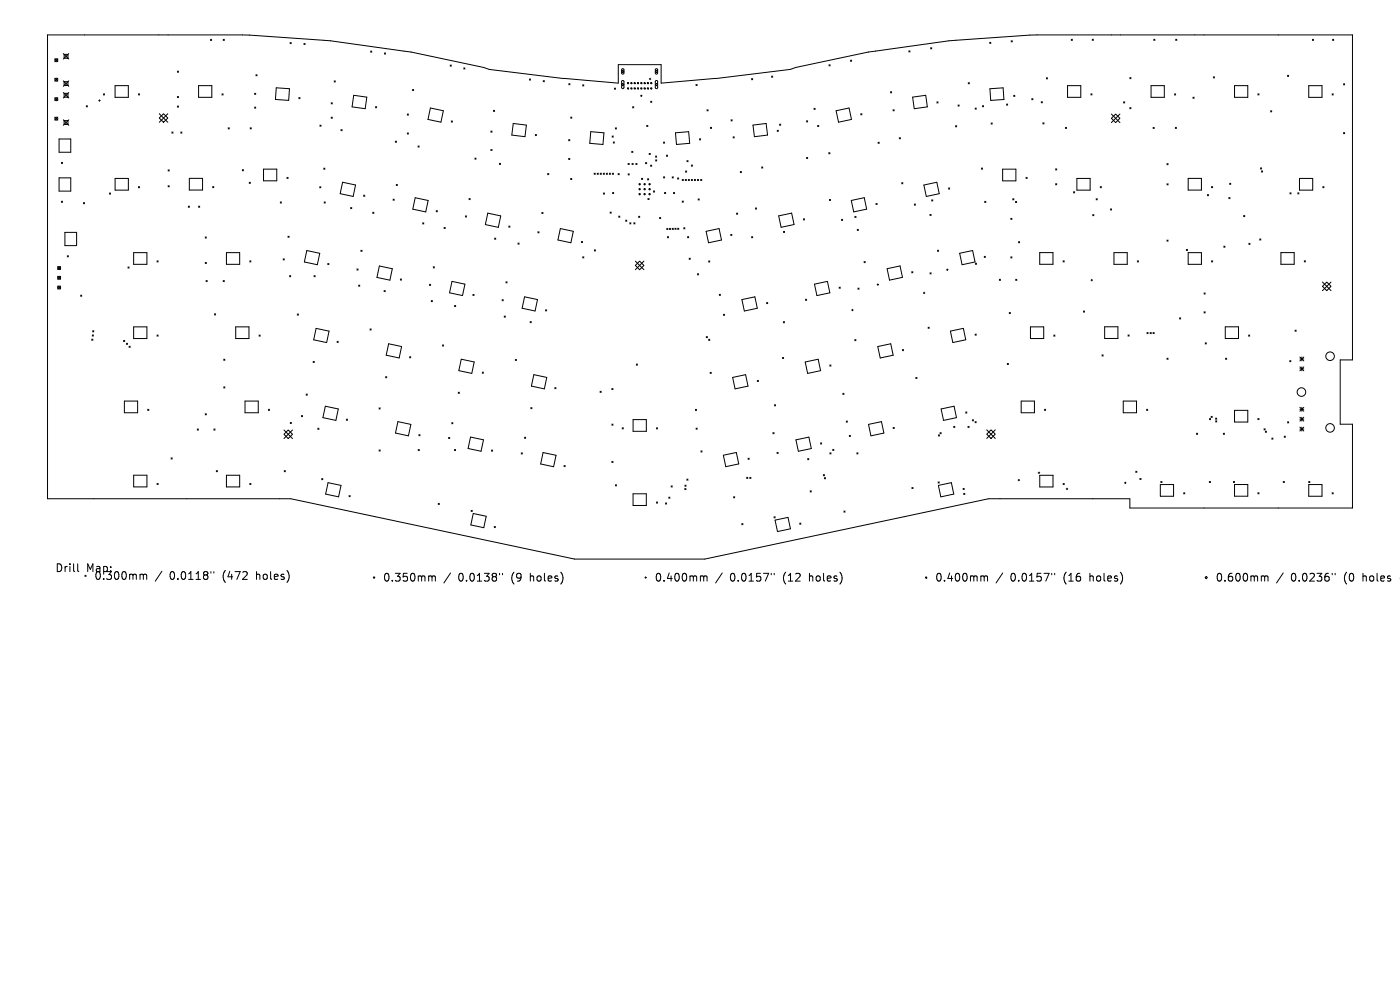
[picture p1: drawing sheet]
<svg xmlns="http://www.w3.org/2000/svg" width="297mm" height="210mm" viewBox="0 0 297 210" stroke-linecap="round" stroke-linejoin="round" font-family="sans-serif">
<defs><g id="words">
<g font-size="2.3">
<text x="11.7" y="121.6">Drill</text>
<text x="18.3" y="121.6">Map:</text>
<text x="19.9" y="123.2">0.300mm</text>
<text x="36" y="123.2">0.0118&quot;</text>
<text x="47.3" y="123.2">(472</text>
<text x="54.6" y="123.2">holes)</text>
<text x="81.2" y="123.6">0.350mm</text>
<text x="97.2" y="123.6">0.0138&quot;</text>
<text x="108.6" y="123.6">(9</text>
<text x="112.7" y="123.6">holes)</text>
<text x="138.8" y="123.6">0.400mm</text>
<text x="154.9" y="123.6">0.0157&quot;</text>
<text x="166.2" y="123.6">(12</text>
<text x="171.9" y="123.6">holes)</text>
<text x="198.3" y="123.6">0.400mm</text>
<text x="214.4" y="123.6">0.0157&quot;</text>
<text x="225.7" y="123.6">(16</text>
<text x="231.4" y="123.6">holes)</text>
<text x="257.8" y="123.6">0.600mm</text>
<text x="273.9" y="123.6">0.0236&quot;</text>
<text x="285.2" y="123.6">(0</text>
<text x="289.3" y="123.6">holes</text>
</g>
</g></defs>
<g fill="none" stroke="#000" stroke-width=".21">
<path d="M10.1 7.4h41.3a245.1 245.1 0 0 1 51.2 6.9l1.2 .4 15.6 1.9 11.8 1v-3.9h9.1v3.9l11.7-1 15.6-1.9a209.2 209.2 0 0 1 35.2-6.2l17.2-1.1h66.9v69h-2.6v13.6h2.6v17.8h-47.2v-2h-30l-60.2 12.8h-27.6l-60.2-12.8h-51.6zM11.6 12.5l.7 .6M11.6 16.6l.7 .6M12.3 12.5l-.7 .6M12.3 16.6l-.7 .6M13.4 17.2l1.2 1.1M13.4 11.4l1.2 1.1M13.4 19.6l1.2 1.2M13.6 11.5h.8v.9h-.8zM13.6 17.3h.8v.8h-.8zM13.6 19.8h.8v.8h-.8zM14.6 11.4l-1.2 1.1"/>
<path d="M14.6 17.2l-1.2 1.1M14.6 19.6l-1.2 1.2M21.9 19.9l.3 .3M22.2 19.9l-.3 .3M24.4 18.2h2.8v2.4h-2.8zM29.4 19.9l.2 .2M29.6 19.9l-.2 .2M37.6 15.1l.3 .2M37.9 15.1l-.3 .2M42.1 18.2h2.8v2.4h-2.8zM44.7 8.3l.2 .3M44.9 8.3l-.2 .3"/>
<path d="M47.1 19.9l.2 .3M47.3 19.9l-.2 .3M47.3 8.3l.3 .3M47.6 8.3l-.3 .3M54 19.8l.3 .2M54.3 19.8l-.3 .2M54.3 15.8l.2 .3M54.5 15.8l-.2 .3M58.6 18.6l2.8 .2-.2 2.5-2.8-.2zM61.5 9l.3 .3M61.8 9l-.3 .3M64.5 9.2l.2 .3"/>
<path d="M64.7 9.2l-.2 .3M70.9 17.2l.2 .2M71.1 17.2l-.2 .2M78.6 10.8l.3 .3M78.9 10.8l-.3 .3M81.6 11.2l.2 .3M81.8 11.2l-.2 .3M87.5 19l.3 .2M87.8 19l-.3 .2M95.5 13.8l.2 .2M95.7 13.8l-.2 .2M98.4 14.4l.2 .2"/>
<path d="M98.6 14.4l-.2 .2M112.3 16.8l.3 .2M112.6 16.8l-.3 .2M115.2 17.1l.3 .2M115.5 17.1l-.3 .2M120.7 17.7l.2 .3M120.9 17.7l-.2 .3M123.6 18l.3 .2M123.9 18l-.3 .2M130.3 18.7l.3 .2M130.6 18.7l-.3 .2M131.9 15.1l.2-.2 .3 .2-.3 .3z"/>
<path d="M131.9 17.9l.2-.2 .3 .2-.3 .3zM131.9 14.6h.3l.2 .2v.7l-.2 .2-.3-.2zM131.9 17.1h.3l.2 .2v1.3l-.3 .2-.2-.2zM133.1 17.5h.3v.2h-.3zM133.1 18.6h.3v.3h-.3zM133.8 17.5h.3v.2h-.3zM133.8 18.6h.3v.3h-.3zM134.5 17.5h.3v.2h-.3zM134.5 18.6h.3v.3h-.3zM135.2 17.5h.3v.2h-.3zM135.2 18.6h.3v.3h-.3zM135.9 17.5h.3v.2h-.3z"/>
<path d="M135.9 18.6h.3v.3h-.3zM136.6 17.5h.3v.2h-.3zM136.6 18.6h.3v.3h-.3zM137.3 17.5h.3v.2h-.3zM137.3 18.6h.3v.3h-.3zM137.7 16.8h.4M137.9 16.6v.3M138 17.5h.3v.2h-.3zM138 18.6h.3v.3h-.3zM139 15.1l.3-.2 .2 .2-.2 .3zM139 17.9l.3-.2 .2 .2-.2 .3zM139.1 14.6h.2l.2 .2v.7l-.2 .2-.3-.2z"/>
<path d="M139.1 17.1h.3l.1 .2v1.3l-.2 .2-.3-.2zM147.6 17.9l.3 .3M147.9 17.9l-.3 .3M159.4 16.7l.3 .2M159.7 16.7l-.3 .2M163.7 16.1l.2 .3M163.9 16.1l-.2 .3M175.9 13.7l.2 .3M176.1 13.7l-.2 .3M180.4 12.8l.3 .2M180.7 12.8l-.3 .2M188.9 19.5l.3 .2"/>
<path d="M189.2 19.5l-.3 .2M192.8 10.8l.2 .2M193 10.8l-.2 .2M197.4 10.1l.3 .3M197.7 10.1l-.3 .3M205.4 17.5l.2 .3M205.6 17.5l-.2 .3M210 9l.2 .2M210 18.8l2.8-.2 .2 2.5-2.8 .2zM210.2 9l-.2 .2M214.5 8.6l.3 .3M214.8 8.6l-.3 .3"/>
<path d="M222 16.5l.2 .2M222.2 16.5l-.2 .2M226.5 18.2h2.8v2.4h-2.8zM227.3 8.3l.2 .3M227.5 8.3l-.2 .3M231.4 19.9l.3 .2M231.7 19.9l-.3 .2M231.7 8.3l.3 .3M232 8.3l-.3 .3M239.7 16.5l.2 .2M239.9 16.5l-.2 .2M244.2 18.2h2.8v2.4h-2.8z"/>
<path d="M244.8 8.3l.2 .3M245 8.3l-.2 .3M249.2 19.9l.2 .3M249.4 19.9l-.2 .3M249.4 8.3l.3 .3M249.7 8.3l-.3 .3M257.4 16.3l.2 .2M257.6 16.3l-.2 .2M261.9 18.2h2.8v2.4h-2.8zM266.8 19.9l.3 .2M267.1 19.9l-.3 .2M273.1 16l.3 .2"/>
<path d="M273.4 16l-.3 .2M277.6 18.2h2.9v2.5h-2.9zM278.4 8.3l.3 .3M278.7 8.3l-.3 .3M282.6 19.9l.2 .3M282.7 8.3l.2 .3M282.8 19.9l-.2 .3M282.9 8.3l-.2 .3M285 17.8l.3 .2M285.3 17.8l-.3 .2M11.6 20.7l.7 .7M11.6 24.9l.7 .6"/>
<path d="M12.3 20.7l-.7 .7M12.3 24.9l-.7 .6M12.5 29.5h2.5v2.8h-2.5zM12.5 37.7h2.5v2.8h-2.5zM13 34.4l.3 .3M13.3 34.4l-.3 .3M13.4 25.4l1.2 1.2M13.6 25.6h.8v.8h-.8zM14.6 25.4l-1.2 1.2M18.3 22.4l.2 .3M18.5 22.4l-.2 .3M20.9 21.3h.4"/>
<path d="M21.1 21.2v.3M24.4 37.9h2.8v2.4h-2.8zM29.4 39.6l.2 .2M29.6 39.6l-.2 .2M33.8 24.1l1.8 1.8M34.7 24.1l.9 .9-.9 .9-.9-.9zM35.6 24.1l-1.8 1.8M35.7 36l.2 .3M35.7 39.4l.2 .2M35.9 36l-.2 .3M35.9 39.4l-.2 .2M36.5 28l.2 .2"/>
<path d="M36.7 28l-.2 .2M37.6 20.5l.3 .2M37.6 22.5l.3 .2M37.9 20.5l-.3 .2M37.9 22.5l-.3 .2M38.4 28l.2 .2M38.6 28l-.2 .2M40.2 37.8h2.8v2.5h-2.8zM45.1 39.6l.3 .2M45.4 39.6l-.3 .2M48.4 27.1l.2 .3M48.6 27.1l-.2 .3"/>
<path d="M51.4 36l.3 .2M51.7 36l-.3 .2M52.9 38.7l.2 .2M53.1 27.1l.2 .3M53.1 38.7l-.2 .2M53.3 27.1l-.2 .3M54 22.7l.3 .3M54.3 22.7l-.3 .3M55.9 35.9h2.8v2.5h-2.8zM60.9 37.6l.2 .3M61.1 37.6l-.2 .3M63.4 20.7l.2 .2"/>
<path d="M63.6 20.7l-.2 .2M67.8 39.6l.3 .3M67.9 26.5l.2 .3M68.1 39.6l-.3 .3M68.1 26.5l-.2 .3M68.7 35.7l.2 .2M68.9 35.7l-.2 .2M70.3 21.8l.2 .2M70.3 24.8l.2 .3M70.5 21.8l-.2 .2M70.5 24.8l-.2 .3M72.3 27.5l.3 .2"/>
<path d="M72.6 27.5l-.3 .2M72.7 38.7l2.7 .5-.5 2.5-2.7-.6zM75 20.2l2.8 .4-.3 2.5-2.8-.4zM79.7 22.6l.2 .3M79.9 22.6l-.2 .3M83.9 29.9l.2 .3M84.1 39.1l.2 .3M84.1 29.9l-.2 .3M84.3 39.1l-.2 .3M86.4 24.2l.3 .2M86.4 28.2l.3 .2M86.7 24.2l-.3 .2"/>
<path d="M86.7 28.2l-.3 .2M88.7 31l.2 .2M88.9 31l-.2 .2M91.3 22.9l2.8 .6-.6 2.4-2.7-.6zM95.7 25.7l.3 .2M96 25.7l-.3 .2M100.7 33.5l.3 .3M101 33.5l-.3 .3M104.1 27.8l.3 .2M104.1 31.7l.3 .2M104.4 31.7l-.3 .2M104.4 27.8l-.3 .2"/>
<path d="M104.7 23.4l.2 .2M104.9 23.4l-.2 .2M105.9 34.6l.3 .3M106.2 34.6l-.3 .3M108.9 26.2l2.8 .3-.3 2.5-2.8-.3zM113.6 28.5l.2 .3M113.8 28.5l-.2 .3M116.2 36.8l.2 .3M116.4 36.8l-.2 .3M120.6 29.6l.3 .3M120.6 33.6l.3 .2M120.9 29.6l-.3 .3"/>
<path d="M120.9 33.6l-.3 .2M121.1 37.9l.2 .2M121.1 24.8l.2 .3M121.3 37.9l-.2 .2M121.3 24.8l-.2 .3M125.3 27.9l2.8 .3-.2 2.4-2.8-.2zM126 36.7l.3 .3M126.3 36.7l-.3 .3M126.7 36.7l.2 .3M126.9 36.7l-.2 .3M127.3 36.7l.3 .3M127.6 36.7l-.3 .3"/>
<path d="M128 36.7l.2 .3M128.2 36.7l-.2 .3M128.6 36.7l.3 .3M128.9 36.7l-.3 .3M129.3 36.7l.2 .3M129.5 36.7l-.2 .3M129.9 28.8l.2 .3M129.9 36.7l.3 .3M130.1 30.1l.2 .3M130.1 28.8l-.2 .3M130.2 36.7l-.3 .3M130.3 30.1l-.2 .3"/>
<path d="M130.5 27.1l.3 .3M130.8 27.1l-.3 .3M131.1 36.8l.3 .3M131.4 36.8l-.3 .3M133.2 34.7l.3 .2M133.2 36.9l.3 .2M133.5 34.7l-.3 .2M133.5 36.9l-.3 .2M134 32.1l.3 .2M134.1 34.7l.2 .2M134.2 22.6l.3 .3M134.3 32.1l-.3 .2"/>
<path d="M134.3 34.7l-.2 .2M134.5 22.6l-.3 .3M134.9 34.7l.2 .2M135.1 34.7l-.2 .2M135.9 20.3h.3M136 20.2v.3M136.1 37.8l.2 .3M136.3 37.8l-.2 .3M136.9 34.5l.3 .2M137.2 34.5l-.3 .2M137.2 26.6l.2 .2M137.4 37.9l.2 .3"/>
<path d="M137.4 26.6l-.2 .2M137.6 37.9l-.2 .3M137.7 32.5l.3 .3M138 32.5l-.3 .3M138 35l.3 .3M138 21.5l.3 .2M138.3 35l-.3 .3M138.3 21.5l-.3 .2M139.1 33.1l.2 .2M139.1 33.9l.2 .3M139.3 33.1l-.2 .2M139.3 33.9l-.2 .3"/>
<path d="M140.8 30.1l.2 .3M140.8 37.5l.2 .3M141 30.1l-.2 .3M141 37.5l-.2 .3M141.4 32.9l.2 .3M141.6 32.9l-.2 .3M142.6 37.5l.2 .3M142.8 37.5l-.2 .3M143.3 28.2l2.8-.3 .2 2.5-2.8 .2zM143.7 37.7l.3 .3M144 37.7l-.3 .3M144.7 38.1l.3 .2"/>
<path d="M145 38.1l-.3 .2M145.4 38.1l.2 .2M145.4 36.3l.3 .2M145.6 38.1l-.2 .2M145.7 36.3l-.3 .2M145.7 34.1l.3 .2M146 34.1l-.3 .2M146 38.1l.3 .2M146.3 38.1l-.3 .2M146.7 35l.2 .3M146.7 38.1l.2 .2M146.9 35l-.2 .3"/>
<path d="M146.9 38.1l-.2 .2M147.3 38.1l.3 .2M147.6 38.1l-.3 .2M148 38.1l.2 .2M148.2 38.1l-.2 .2M148.4 29.4l.2 .3M148.6 38.1l.3 .2M148.6 29.4l-.2 .3M148.9 38.1l-.3 .2M150 23.3l.2 .2M150.2 23.3l-.2 .2M150.7 27l.3 .3"/>
<path d="M151 27l-.3 .3M155.1 25.4l.2 .3M155.3 25.4l-.2 .3M155.5 29l.3 .3M155.8 29l-.3 .3M157 36.4l.3 .2M157.3 36.4l-.3 .2M159.7 26.5l2.8-.3 .3 2.5-2.8 .3zM161.6 35.4l.2 .3M161.8 35.4l-.2 .3M164.9 27.6l.2 .3M165.1 27.6l-.2 .3"/>
<path d="M165.4 26.3l.2 .3M165.6 26.3l-.2 .3M171.1 25.6l.2 .3M171.1 33.4l.2 .2M171.3 25.6l-.2 .3M171.3 33.4l-.2 .2M172.7 23l.2 .2M172.9 23l-.2 .2M173.5 26.6l.2 .3M173.7 26.6l-.2 .3M175.8 32.4l.3 .2M176.1 32.4l-.3 .2"/>
<path d="M177.4 23.5l2.7-.6 .5 2.4-2.7 .6zM182.6 24.1l.3 .3M182.9 24.1l-.3 .3M186.3 30.2l.2 .2M186.5 30.2l-.2 .2M189.4 23.3l.3 .2M189.7 23.3l-.3 .2M190.8 29.2l.2 .3M191 29.2l-.2 .3M191.3 38.7l.2 .3M191.5 38.7l-.2 .3M193.6 20.6l2.8-.4 .3 2.5-2.7 .4z"/>
<path d="M196 39.2l2.7-.5 .6 2.4-2.8 .6zM198.8 21.6l.2 .3M199 21.6l-.2 .3M201.2 39.9l.3 .2M201.5 39.9l-.3 .2M202.7 26.7l.3 .2M203 26.7l-.3 .2M203.2 22.3l.3 .2M203.5 22.3l-.3 .2M206.9 22.9l.2 .3M207.1 22.9l-.2 .3M208.2 35.6l.3 .3"/>
<path d="M208.4 22.4l.3 .3M208.5 35.6l-.3 .3M208.7 22.4l-.3 .3M210.3 26.1l.2 .2M210.5 26.1l-.2 .2M212.7 35.9h2.8v2.5h-2.8zM213.5 22.1l.3 .2M213.8 22.1l-.3 .2M215.1 20.2l.2 .3M215.3 20.2l-.2 .3M217.7 37.6l.2 .3M217.9 37.6l-.2 .3"/>
<path d="M218.9 20.9l.2 .3M219.1 20.9l-.2 .3M220.9 21.6l.2 .2M221.1 21.6l-.2 .2M221.2 26l.3 .3M221.5 26l-.3 .3M223.9 35.8l.3 .3M223.9 39l.3 .2M224.2 35.8l-.3 .3M224.2 39l-.3 .2M226 27l.3 .3M226.3 27l-.3 .3"/>
<path d="M228.5 37.9h2.8v2.4h-2.8zM233.4 39.6l.3 .2M233.7 39.6l-.3 .2M235.8 25.1l.9-.9 .9 .9-.9 .9zM235.8 24.2l1.8 1.8M237.6 24.2l-1.8 1.8M238.4 21.6l.2 .3M238.6 21.6l-.2 .3M239.7 22.8l.2 .3M239.9 22.8l-.2 .3M244.6 27l.3 .3M244.9 27l-.3 .3"/>
<path d="M247.6 34.7l.2 .3M247.6 39l.2 .2M247.8 34.7l-.2 .3M247.8 39l-.2 .2M249.3 27l.3 .3M249.6 27l-.3 .3M252.1 37.8h2.8v2.5h-2.8zM253.1 20.6l.2 .3M253.3 20.6l-.2 .3M257 39.6l.3 .2M257.3 39.6l-.3 .2M260.9 38.9l.2 .2"/>
<path d="M261.1 38.9l-.2 .2M267.4 35.6l.2 .3M267.6 36.3l.3 .2M267.6 35.6l-.2 .3M267.9 36.3l-.3 .2M269.6 23.5l.2 .2M269.8 23.5l-.2 .2M275.7 37.9h2.8v2.4h-2.8zM280.6 39.6l.3 .2M280.9 39.6l-.3 .2M285 28.1l.3 .3M285.3 28.1l-.3 .3"/>
<path d="M12.2 56.5l.7 .7M12.2 58.6l.7 .6M12.9 56.5l-.7 .7M12.9 58.6l-.7 .6M13 42.7l.3 .2M13.3 42.7l-.3 .2M13.8 49.3h2.5v2.8h-2.5zM14.3 54.2l.2 .3M14.5 54.2l-.2 .3M17.7 43l.2 .2M17.9 43l-.2 .2M23.2 40.9l.3 .3"/>
<path d="M23.5 40.9l-.3 .3M27.1 56.6l.3 .3M27.4 56.6l-.3 .3M28.4 53.6h2.8v2.5h-2.8zM33.3 55.3l.3 .3M33.6 55.3l-.3 .3M39.9 43.7l.3 .3M40.2 43.7l-.3 .3M42.1 43.7l.3 .3M42.4 43.7l-.3 .3M43.5 50.3l.3 .2M43.5 55.7l.3 .2"/>
<path d="M43.7 59.5l.3 .3M43.8 50.3l-.3 .2M43.8 55.7l-.3 .2M44 59.5l-.3 .3M47.3 59.5l.3 .3M47.6 59.5l-.3 .3M48 53.6h2.8v2.5h-2.8zM53 55.3l.2 .3M53.2 55.3l-.2 .3M59.5 42.8l.2 .3M59.7 42.8l-.2 .3M60.1 54.9l.2 .3"/>
<path d="M60.3 54.9l-.2 .3M61.1 50.1l.2 .3M61.3 50.1l-.2 .3M61.4 58.5l.3 .2M61.7 58.5l-.3 .2M65.1 53.1l2.7 .6-.5 2.5-2.7-.6zM66.6 58.5l.3 .2M66.9 58.5l-.3 .2M68.8 42.8l.2 .3M69 42.8l-.2 .3M69.5 55.9l.3 .2M69.8 55.9l-.3 .2"/>
<path d="M74.4 44l.2 .3M74.6 44l-.2 .3M75.7 57l.3 .3M76 57l-.3 .3M76.6 53.1l.2 .2M76.8 53.1l-.2 .2M77.1 41.4l.3 .2M77.4 41.4l-.3 .2M79.1 45l.2 .3M79.3 45l-.2 .3M80.5 56.4l2.7 .6-.5 2.4-2.7-.6zM83.4 42.2l.2 .3"/>
<path d="M83.6 42.2l-.2 .3M84.9 59.2l.3 .2M85.2 59.2l-.3 .2M88.1 41.9l2.7 .6-.5 2.5-2.7-.6zM89.7 47.3l.2 .2M89.9 47.3l-.2 .2M91.9 56.6l.3 .2M92.2 56.6l-.3 .2M92.5 44.7l.3 .2M92.8 44.7l-.3 .2M94.2 48.2l.3 .3M94.5 48.2l-.3 .3"/>
<path d="M95.9 59.7l2.7 .6-.5 2.4-2.7-.6zM98.7 45.8l.3 .2M99 45.8l-.3 .2M99.5 42.1l.2 .3M99.7 42.1l-.2 .3M103.5 45.2l2.7 .6-.5 2.4-2.7-.6zM104.9 50.5l.3 .3M105.2 50.5l-.3 .3M107.3 59.8l.3 .2M107.6 59.8l-.3 .2M107.9 47.9l.3 .3M108.2 47.9l-.3 .3"/>
<path d="M109.9 51.6l.2 .2M110.1 51.6l-.2 .2M114.1 49.2l.3 .2M114.4 49.2l-.3 .2M115 45.1l.2 .2M115.2 45.1l-.2 .2M118.9 48.5l2.7 .6-.5 2.4-2.7-.6zM123.3 51.2l.3 .3M123.6 51.2l-.3 .3M123.6 54.5l.3 .2M123.9 54.5l-.3 .2M126.1 53l.2 .2"/>
<path d="M126.3 53l-.2 .2M128 40.9l.2 .3M128.2 40.9l-.2 .3M129.4 45l.3 .2M129.7 45l-.3 .2M130 40.8l.2 .3M130.2 40.8l-.2 .3M131.3 45.8l.2 .3M131.5 45.8l-.2 .3M132.7 46.7l.3 .2M133 46.7l-.3 .2M133.6 47.3l.3 .2"/>
<path d="M133.9 47.3l-.3 .2M134.5 47.3l.2 .2M134.7 47.3l-.2 .2M134.8 55.4l1.8 1.8M135.5 45.9l.2 .2M135.7 55.4l.9 .9-.9 .9-.9-.9zM135.7 45.9l-.2 .2M136.6 55.4l-1.8 1.8M137.5 42.1l.2 .2M137.7 42.1l-.2 .2M138.6 40.5l.3 .3M138.9 40.5l-.3 .3"/>
<path d="M139.9 46.1l.3 .3M140.2 46.1l-.3 .3M141 40.8l.2 .3M141.2 40.8l-.2 .3M141.4 48.5l.3 .2M141.6 50.2l.2 .2M141.7 48.5l-.3 .2M141.8 50.2l-.2 .2M142 48.4l.3 .3M142.3 48.4l-.3 .3M142.6 48.4l.3 .3M142.9 48.4l-.3 .3"/>
<path d="M142.9 40.8l.2 .3M143.1 40.8l-.2 .3M143.2 48.4l.2 .3M143.4 48.4l-.2 .3M143.8 48.4l.2 .3M144 48.4l-.2 .3M144.7 42.6l.3 .3M145 42.6l-.3 .3M145.1 48.3l.2 .3M145.3 48.3l-.2 .3M145.9 50.2l.2 .2M146.1 50.2l-.2 .2"/>
<path d="M146.2 54.8l.2 .2M146.4 54.8l-.2 .2M148 58.1l.2 .2M148.1 42.2l.2 .2M148.2 58.1l-.2 .2M148.3 42.2l-.2 .2M149.8 49.1l2.7-.6 .6 2.4-2.8 .6zM150.3 55.3l.3 .3M150.6 55.3l-.3 .3M155 49.7l.3 .3M155.3 49.7l-.3 .3M156.3 45.2l.2 .2"/>
<path d="M156.5 45.2l-.2 .2M159.4 50.2l.3 .2M159.7 50.2l-.3 .2M160.3 44.1l.2 .3M160.5 44.1l-.2 .3M165.2 45.8l2.7-.6 .6 2.4-2.8 .6zM166.2 49.1l.3 .2M166.5 49.1l-.3 .2M170.4 46.4l.3 .3M170.7 46.4l-.3 .3M176 42.3l.2 .2M176.2 42.3l-.2 .2"/>
<path d="M178.5 46.5l.3 .3M178.8 46.5l-.3 .3M180.6 42.5l2.7-.6 .6 2.5-2.8 .6zM181.4 45.9l.2 .2M181.6 45.9l-.2 .2M181.9 48.6l.2 .3M182.1 48.6l-.2 .3M183.3 55.5l.3 .2M183.6 55.5l-.3 .2M185.8 43.1l.3 .3M186.1 43.1l-.3 .3M188.2 57l2.7-.6 .6 2.4-2.8 .6z"/>
<path d="M193.4 57.6l.3 .3M193.7 57.6l-.3 .3M194 43.3l.2 .2M194.2 43.3l-.2 .2M197.3 45.5l.2 .2M197.3 57.9l.2 .2M197.5 45.5l-.2 .2M197.5 57.9l-.2 .2M197.6 42.4l.3 .2M197.9 42.4l-.3 .2M198.9 53.1l.2 .2M199.1 53.1l-.2 .2"/>
<path d="M200.8 57.2h.3M201 57.1v.3M203.6 53.7l2.7-.6 .6 2.5-2.8 .6zM206.9 55.8l.3 .3M207.2 55.8l-.3 .3M208.8 54.4l.2 .2M208.9 42.7l.2 .3M209 54.4l-.2 .2M209.1 42.7l-.2 .3M212 59.2l.2 .3M212.2 59.2l-.2 .3M214.4 46.3l.3 .3"/>
<path d="M214.4 54.5l.3 .2M214.7 46.3l-.3 .3M214.7 54.5l-.3 .2M214.8 42.2l.3 .2M215.1 42.2l-.3 .2M215.4 42.7l.3 .3M215.5 59.2l.2 .3M215.7 42.7l-.3 .3M215.7 59.2l-.2 .3M216.1 51.3l.2 .2M216.3 51.3l-.2 .2M220.6 53.6h2.8v2.5h-2.8z"/>
<path d="M225.5 55.3l.3 .3M225.8 55.3l-.3 .3M227.7 40.7l.3 .2M228 40.7l-.3 .2M231.4 59.4h.4M231.6 59.3v.3M231.8 45.5l.3 .3M232.1 45.5l-.3 .3M232.5 42.2l.3 .2M232.8 42.2l-.3 .2M235.6 44.3l.2 .3M235.8 44.3l-.2 .3"/>
<path d="M236.3 53.6h2.8v2.5h-2.8zM241.3 55.3l.2 .3M241.5 55.3l-.2 .3M247.6 50.9l.2 .3M247.8 50.9l-.2 .3M251.7 52.9l.2 .2M251.9 52.9l-.2 .2M252.1 53.6h2.8v2.5h-2.8zM256.1 41.3l.3 .2M256.4 41.3l-.3 .2M257 55.3l.3 .3M257.3 55.3l-.3 .3"/>
<path d="M259.6 52.2l.3 .3M259.9 52.2l-.3 .3M260.7 41.9l.2 .2M260.9 41.9l-.2 .2M263.8 45.7l.3 .3M264.1 45.7l-.3 .3M264.9 51.6l.3 .3M265.2 51.6l-.3 .3M267.2 50.7l.3 .2M267.5 50.7l-.3 .2M271.7 53.6h2.9v2.5h-2.9zM273.6 40.9l.3 .2"/>
<path d="M273.9 40.9l-.3 .2M275.3 40.9l.3 .2M275.6 40.9l-.3 .2M276.7 55.3l.2 .3M276.9 55.3l-.2 .3M280.6 59.8l1.8 1.9M282.4 59.8l-1.8 1.9M12.2 60.7l.7 .6M12.9 60.7l-.7 .6M17.1 62.6l.2 .3M17.3 62.6l-.2 .3M19.5 71.9l.2 .3"/>
<path d="M19.6 71l.2 .3M19.7 70.2l.2 .2M19.7 71.9l-.2 .3M19.8 71l-.2 .3M19.9 70.2l-.2 .2M26.2 72.2l.3 .3M26.5 72.2l-.3 .3M26.8 72.8l.3 .3M27.1 72.8l-.3 .3M27.4 73.4l.2 .3M27.6 73.4l-.2 .3M28.4 69.3h2.8v2.5h-2.8z"/>
<path d="M33.3 71.1l.3 .2M33.6 71.1l-.3 .2M45.5 66.6l.2 .2M45.7 66.6l-.2 .2M47.5 76.2l.2 .2M47.7 76.2l-.2 .2M50 69.3h2.8v2.5h-2.8zM55 71.1l.2 .2M55.2 71.1l-.2 .2M63.1 66.6l.2 .3M63.3 66.6l-.2 .3M66.4 76.7l.3 .2"/>
<path d="M66.7 76.7l-.3 .2M67.1 69.7l2.7 .5-.5 2.5-2.8-.6zM71.5 72.4l.3 .3M71.8 72.4l-.3 .3M76.1 60.5l.2 .2M76.3 60.5l-.2 .2M78.5 69.8l.2 .2M78.7 69.8l-.2 .2M81.5 61.6l.2 .3M81.7 61.6l-.2 .3M81.8 79.9l.3 .2M82.1 79.9l-.3 .2"/>
<path d="M82.4 72.9l2.8 .6-.5 2.4-2.8-.5zM86.9 75.7l.2 .2M87.1 75.7l-.2 .2M91.1 60.3l.3 .3M91.4 60.3l-.3 .3M91.5 63.8l.2 .2M91.7 63.8l-.2 .2M93.9 73.2l.2 .2M94.1 73.2l-.2 .2M96.4 64.8l.3 .3M96.7 64.8l-.3 .3M97.9 76.2l2.7 .6-.5 2.4-2.8-.6z"/>
<path d="M100.3 62.4l.3 .3M100.6 62.4l-.3 .3M102.3 78.9l.3 .3M102.6 78.9l-.3 .3M106.5 63.6l.3 .2M106.8 63.6l-.3 .2M107 67l.2 .3M107.2 67l-.2 .3M109.3 76.2l.3 .3M109.6 76.2l-.3 .3M111.3 63l2.7 .5-.5 2.5-2.7-.6zM112.5 68.2l.2 .3"/>
<path d="M112.7 68.2l-.2 .3M113.2 79.5l2.8 .6-.5 2.4-2.8-.6zM115.7 65.7l.3 .3M116 65.7l-.3 .3M135 77.2l.2 .3M135.2 77.2l-.2 .3M149.8 71.4l.3 .2M150.1 71.4l-.3 .2M150.3 72l.3 .2M150.6 72l-.3 .2M150.6 79l.3 .2M150.9 79l-.3 .2"/>
<path d="M152.6 62.4l.2 .3M152.8 62.4l-.2 .3M153.5 66.7l.2 .2M153.7 66.7l-.2 .2M157.4 63.6l2.7-.6 .6 2.4-2.8 .6zM162.6 64.2l.3 .2M162.9 64.2l-.3 .2M166 75.8l.2 .3M166.2 68.2l.2 .3M166.2 75.8l-.2 .3M166.4 68.2l-.2 .3M170.8 76.8l2.8-.6 .5 2.4-2.8 .6z"/>
<path d="M170.9 63.5l.2 .2M171.1 63.5l-.2 .2M172.8 60.3l2.7-.6 .6 2.4-2.8 .6zM176 77.4l.3 .3M176.3 77.4l-.3 .3M178 60.9l.3 .3M178.3 60.9l-.3 .3M180.7 65.8h.3M180.8 65.6v.3M181.3 72l.3 .3M181.6 72l-.3 .3M182 61.1l.2 .3"/>
<path d="M182.2 61.1l-.2 .3M186.1 60.4h.3M186.2 73.5l2.8-.6 .5 2.5-2.8 .5zM186.2 60.2v.3M191.4 74.1l.3 .3M191.7 74.1l-.3 .3M195.9 62.1h.3M196 62v.3M196.9 69.4l.2 .3M197.1 69.4l-.2 .3M201.6 70.2l2.8-.5 .5 2.4-2.8 .6zM206.9 70.9l.2 .2"/>
<path d="M207.1 70.9l-.2 .2M213.7 77.1l.2 .2M213.9 77.1l-.2 .2M214.1 66.3l.3 .2M214.4 66.3l-.3 .2M218.6 69.3h2.8v2.5h-2.8zM223.6 71.1l.2 .2M223.8 71.1l-.2 .2M229.8 66l.3 .2M230.1 66l-.3 .2M233.8 75.3l.2 .2M234 75.3l-.2 .2"/>
<path d="M234.3 69.3h2.9v2.5h-2.9zM239.3 71.1l.2 .2M239.5 71.1l-.2 .2M243.3 70.5l.3 .3M243.6 70.5l-.3 .3M244 70.5l.2 .3M244.2 70.5l-.2 .3M244.6 70.5l.3 .3M244.9 70.5l-.3 .3M247.6 76l.2 .2M247.8 76l-.2 .2M250.2 67.4l.3 .3"/>
<path d="M250.5 67.4l-.3 .3M255.4 62.1l.3 .3M255.4 66.1l.3 .3M255.7 72.7l.2 .3M255.7 62.1l-.3 .3M255.7 66.1l-.3 .3M255.9 72.7l-.2 .3M259.9 69.3h2.8v2.5h-2.8zM260 76l.2 .2M260.2 76l-.2 .2M264.9 71.1l.2 .2M265.1 71.1l-.2 .2"/>
<path d="M273.6 76.5l.3 .2M273.9 76.5l-.3 .2M274.7 70l.3 .3M275 70l-.3 .3M275.8 75.7l.8 .9M275.8 76.1h.8M275.8 77.8l.8 .9M275.8 78.2h.8M276.2 75.7v.9M276.2 77.8v.9M276.6 75.7l-.8 .9M276.6 77.8l-.8 .9"/>
<path d="M280.6 60.7l.9-.9 .9 .9-.9 1zM26.4 85.1h2.8v2.5h-2.8zM31.3 86.8l.3 .3M31.6 86.8l-.3 .3M36.3 97.1l.2 .3M36.5 97.1l-.2 .3M41.8 91l.3 .2M42.1 91l-.3 .2M43.5 87.8l.3 .2M43.8 87.8l-.3 .2M45.4 91l.2 .2M45.6 91l-.2 .2"/>
<path d="M45.9 99.8l.2 .3M46.1 99.8l-.2 .3M47.5 82.1l.2 .2M47.7 82.1l-.2 .2M52 85.1h2.8v2.5h-2.8zM56.9 86.8l.3 .3M57.2 86.8l-.3 .3M60.2 91.2l1.9 1.8M60.3 99.8l.2 .3M60.5 99.8l-.2 .3M61.1 91.2l1 .9-1 .9-.9-.9zM61.6 89.6l.2 .2"/>
<path d="M61.8 89.6l-.2 .2M62.1 91.2l-1.9 1.8M63.9 88.2l.3 .2M64.2 88.2l-.3 .2M64.9 83.6l.3 .2M65.2 83.6l-.3 .2M67.4 90.8l.3 .3M67.7 90.8l-.3 .3M69 86.2l2.8 .6-.5 2.4-2.8-.6zM73.5 88.9l.2 .3M73.7 88.9l-.2 .3M80.4 86.5l.3 .3"/>
<path d="M80.4 95.4l.3 .3M80.7 86.5l-.3 .3M80.7 95.4l-.3 .3M84.4 89.4l2.8 .6-.6 2.5-2.7-.6zM88.7 95.3l.3 .3M88.9 92.2l.2 .2M89 95.3l-.3 .3M89.1 92.2l-.2 .2M95.2 92.8l.2 .2M95.4 92.8l-.2 .2M95.8 89.7l.3 .2M96.1 89.7l-.3 .2"/>
<path d="M96.4 95.3l.3 .3M96.7 95.3l-.3 .3M97.2 83.2l.3 .2M97.5 83.2l-.3 .2M99.8 92.7l2.8 .6-.5 2.4-2.8-.6zM104.3 95.5l.2 .2M104.5 95.5l-.2 .2M110.6 96.1l.2 .2M110.8 96.1l-.2 .2M111.3 92.7l.2 .3M111.5 92.7l-.2 .3M112.6 86.5l.3 .2"/>
<path d="M112.9 86.5l-.3 .2M115.2 96l2.8 .6-.6 2.4-2.7-.6zM117.7 82.2l.3 .3M118 82.2l-.3 .3M119.7 98.7l.2 .3M119.9 98.7l-.2 .3M127.3 83l.2 .2M127.5 83l-.2 .2M129.8 82.4l.2 .3M129.8 97.9l.2 .2M129.8 90l.2 .2M130 82.4l-.2 .3"/>
<path d="M130 97.9l-.2 .2M130 90l-.2 .2M132 90.7l.2 .3M132.2 90.7l-.2 .3M134.3 89h2.8v2.5h-2.8zM139.3 90.7l.2 .3M139.5 90.7l-.2 .3M147.5 86.8l.3 .3M147.7 90.8l.2 .3M147.8 86.8l-.3 .3M147.9 90.8l-.2 .3M148.7 95.6l.2 .3"/>
<path d="M148.9 95.6l-.2 .3M153.5 96.6l2.7-.6 .5 2.4-2.7 .6zM155.4 80.1l2.8-.6 .5 2.4-2.8 .6zM158.7 97.2l.2 .2M158.9 97.2l-.2 .2M160.7 80.7l.2 .2M160.9 80.7l-.2 .2M164 91.8l.2 .2M164.2 91.8l-.2 .2M164.3 85.9l.2 .2M164.5 85.9l-.2 .2M164.8 96l.3 .2"/>
<path d="M165.1 96l-.3 .2M168.9 93.3l2.7-.6 .5 2.4-2.7 .6zM171.3 97.3l.3 .2M171.6 97.3l-.3 .2M174.1 93.9l.2 .3M174.3 93.9l-.2 .3M176.1 96.1l.2 .2M176.3 96.1l-.2 .2M176.7 95.3l.2 .3M176.9 95.3l-.2 .3M178.8 83.4l.2 .3M179 83.4l-.2 .3"/>
<path d="M179.5 89.3l.3 .3M179.8 89.3l-.3 .3M180.2 92.3l.2 .3M180.4 92.3l-.2 .3M181.8 96.1l.2 .2M182 96.1l-.2 .2M184.2 90l2.8-.6 .5 2.5-2.7 .6zM189.5 90.7l.2 .2M189.7 90.7l-.2 .2M194.3 80.1l.2 .2M194.5 80.1l-.2 .2M199.1 92.2l.2 .3"/>
<path d="M199.3 92.2l-.2 .3M199.4 91.8l.3 .2M199.7 86.8l2.7-.6 .5 2.4-2.7 .6zM199.7 91.8l-.3 .2M202.3 90.4l.3 .3M202.6 90.4l-.3 .3M204.9 87.4l.2 .2M205.1 87.4l-.2 .2M205.3 90.4l.3 .3M205.6 90.4l-.3 .3M206.3 89l.2 .3M206.5 89l-.2 .3"/>
<path d="M206.8 89.4l.3 .3M207.1 89.4l-.3 .3M209.3 92.1l.9-.9 .9 .9-.9 .9zM209.3 91.2l1.8 1.8M211.1 91.2l-1.8 1.8M216.6 85.1h2.8v2.5h-2.8zM221.6 86.8l.2 .3M221.8 86.8l-.2 .3M238.3 85.1h2.8v2.5h-2.8zM240.9 100l.3 .2M241.2 100l-.3 .2M243.2 86.8l.3 .3"/>
<path d="M243.5 86.8l-.3 .3M253.8 91.9l.3 .2M254.1 91.9l-.3 .2M256.6 88.8l.2 .2M256.8 88.8l-.2 .2M256.9 88.3l.3 .3M257.2 88.3l-.3 .3M257.9 88.7l.2 .2M257.9 89.3l.2 .2M258.1 88.7l-.2 .2M258.1 89.3l-.2 .2M259.5 91.9l.3 .2"/>
<path d="M259.8 91.9l-.3 .2M261.9 87h2.8v2.5h-2.8zM266.8 88.8l.3 .2M267.1 88.8l-.3 .2M268.2 91l.2 .2M268.4 91l-.2 .2M268.4 91.5l.3 .2M268.7 91.5l-.3 .2M269.8 92.9l.3 .3M270.1 92.9l-.3 .3M272.4 92.5l.3 .3M272.7 92.5l-.3 .3"/>
<path d="M273.1 89.5l.3 .2M273.4 89.5l-.3 .2M275.8 86.4l.8 .8M275.8 86.8h.8M275.8 88.5l.8 .8M275.8 88.9h.8M275.8 90.6l.8 .8M275.8 91h.8M276.2 86.4v.8M276.2 88.5v.8M276.2 90.6v.8M276.6 86.4l-.8 .8"/>
<path d="M276.6 88.5l-.8 .8M276.6 90.6l-.8 .8M16.5 119.6v1.4l.2 .3M28.4 100.8h2.8v2.5h-2.8zM33.3 102.5l.3 .3M33.6 102.5l-.3 .3M48 100.8h2.8v2.5h-2.8zM53 102.5l.2 .3M53.2 102.5l-.2 .3M68.2 101.5l.3 .3M68.5 101.5l-.3 .3M69.6 102.4l2.7 .6-.5 2.4-2.7-.6z"/>
<path d="M74 105.1l.3 .3M74.3 105.1l-.3 .3M93 106.8l.2 .2M93.2 106.8l-.2 .2M99.9 108.3l.3 .2M100.2 108.3l-.3 .2M100.4 108.9l2.7 .6-.5 2.4-2.7-.5zM104.8 111.7l.3 .2M105.1 111.7l-.3 .2M130.5 102.8l.3 .3M130.8 102.8l-.3 .3M134.3 104.7h2.8v2.5h-2.8z"/>
<path d="M139.3 106.5l.2 .2M139.5 106.5l-.2 .2M141.2 106.7l.2 .2M141.4 106.7l-.2 .2M141.9 105.5l.2 .2M142.1 105.5l-.2 .2M142.4 103.1l.2 .2M142.6 103.1l-.2 .2M145.3 103.6l.2 .3M145.3 102.9l.2 .3M145.5 103.6l-.2 .3M145.5 102.9l-.2 .3"/>
<path d="M145.7 101.6l.3 .3M146 101.6l-.3 .3M155.6 105.4l.3 .2M155.9 105.4l-.3 .2M157.4 111.1l.2 .2M157.6 111.1l-.2 .2M158.4 101.2l.2 .3M158.6 101.2l-.2 .3M159.1 101.3l.2 .2M159.3 101.3l-.2 .2M164.2 109.6l.2 .3M164.4 110.3l2.8-.6 .5 2.5-2.8 .6z"/>
<path d="M164.4 109.6l-.2 .3M169.7 111l.2 .2M169.9 111l-.2 .2M171.9 104.1l.2 .3M172.1 104.1l-.2 .3M174.7 100.7l.2 .2M174.9 101.3l.2 .3M174.9 100.7l-.2 .2M175.1 101.3l-.2 .3M179 108.4l.3 .2M179.3 108.4l-.3 .2M193.5 103.4l.2 .3"/>
<path d="M193.7 103.4l-.2 .3M199 102.2l.3 .3M199.1 103l2.7-.6 .5 2.4-2.7 .6zM199.3 102.2l-.3 .3M204.3 103.6l.3 .2M204.4 104.6l.3 .3M204.6 103.6l-.3 .2M204.7 104.6l-.3 .3M216 101.8h.3M216.1 101.7v.3M220.2 100.3h.4M220.4 100.1v.4"/>
<path d="M220.6 100.8h2.8v2.5h-2.8zM225.5 102.6l.3 .2M225.8 102.6l-.3 .2M226.2 103.7h.3M226.4 103.6v.3M238.6 102.4h.3M238.7 102.3v.3M241.8 101.5l.3 .2M242.1 101.5l-.3 .2M246.2 102.8h2.8v2.5h-2.8zM246.3 102.1l.2 .3M246.5 102.1l-.2 .3"/>
<path d="M251.1 104.5l.3 .3M251.4 104.5l-.3 .3M256.5 102.1l.3 .3M256.8 102.1l-.3 .3M261.7 102.1l.2 .3M261.9 102.8h2.8v2.5h-2.8zM261.9 102.1l-.2 .3M266.8 104.5l.3 .3M267.1 104.5l-.3 .3M272.2 102.1l.3 .3M272.5 102.1l-.3 .3M277.6 102.1l.3 .3"/>
<path d="M277.6 102.8h2.9v2.5h-2.9zM277.9 102.1l-.3 .3M282.6 104.5l.2 .3M282.8 104.5l-.2 .3M29.9 121.8l.5 .2M30.4 122l.3-.2 .3 .1 .1 1M30.4 122v.9M34.3 121.2l-1.4 2.1M44.7 121.3v.3M45.4 121.3v.3M91.2 122.2l.5 .2M91.7 122.4l.2-.2h.4l.1 1.1"/>
<path d="M91.7 122.4v.9M95.6 121.5l-1.4 2.2M106 121.6v.3M106.6 121.6v.3M136.8 122.5h.3M137 122.3v.4M148.8 122.2l.5 .2M149.3 122.4l.2-.2h.4l.1 1.1M149.3 122.4v.9M153.2 121.5l-1.4 2.2M163.6 121.6v.3M164.2 121.6v.3"/>
<path d="M196.4 122.4h.2v.2h-.2zM208.3 122.2l.5 .2M208.8 122.4l.2-.2h.4l.1 1.1M208.8 122.4v.9M212.7 121.5l-1.4 2.2M223.1 121.6v.3M223.7 121.6v.3M255.6 122.5l.3-.2 .2 .2-.2 .3zM267.8 122.2l.5 .2M268.3 122.4l.2-.2h.4l.1 1.1M268.3 122.4v.9M272.2 121.5l-1.4 2.2"/>
<path d="M282.6 121.6v.3M283.2 121.6v.3M297 122.6h.1"/>
<circle cx="11.9" cy="12.8" r=".31"/>
<circle cx="11.9" cy="16.9" r=".31"/>
<circle cx="11.9" cy="25.2" r=".31"/>
<circle cx="11.9" cy="21" r=".31"/>
<circle cx="135.7" cy="39.1" r=".14"/>
<circle cx="136.8" cy="39.1" r=".14"/>
<circle cx="137.8" cy="39.1" r=".14"/>
<circle cx="12.5" cy="58.9" r=".31"/>
<circle cx="12.5" cy="56.9" r=".31"/>
<circle cx="135.7" cy="40.1" r=".14"/>
<circle cx="135.7" cy="41.2" r=".14"/>
<circle cx="136.8" cy="40.1" r=".14"/>
<circle cx="136.8" cy="41.2" r=".14"/>
<circle cx="137.8" cy="40.1" r=".14"/>
<circle cx="137.8" cy="41.2" r=".14"/>
<circle cx="12.5" cy="61" r=".31"/>
<circle cx="282.2" cy="75.6" r=".91"/>
<circle cx="276.1" cy="83.2" r=".91"/>
<circle cx="282.2" cy="90.8" r=".91"/>
<circle cx="79.4" cy="122.5" r=".14"/>
</g>
<use href="#words"/>
</svg>
